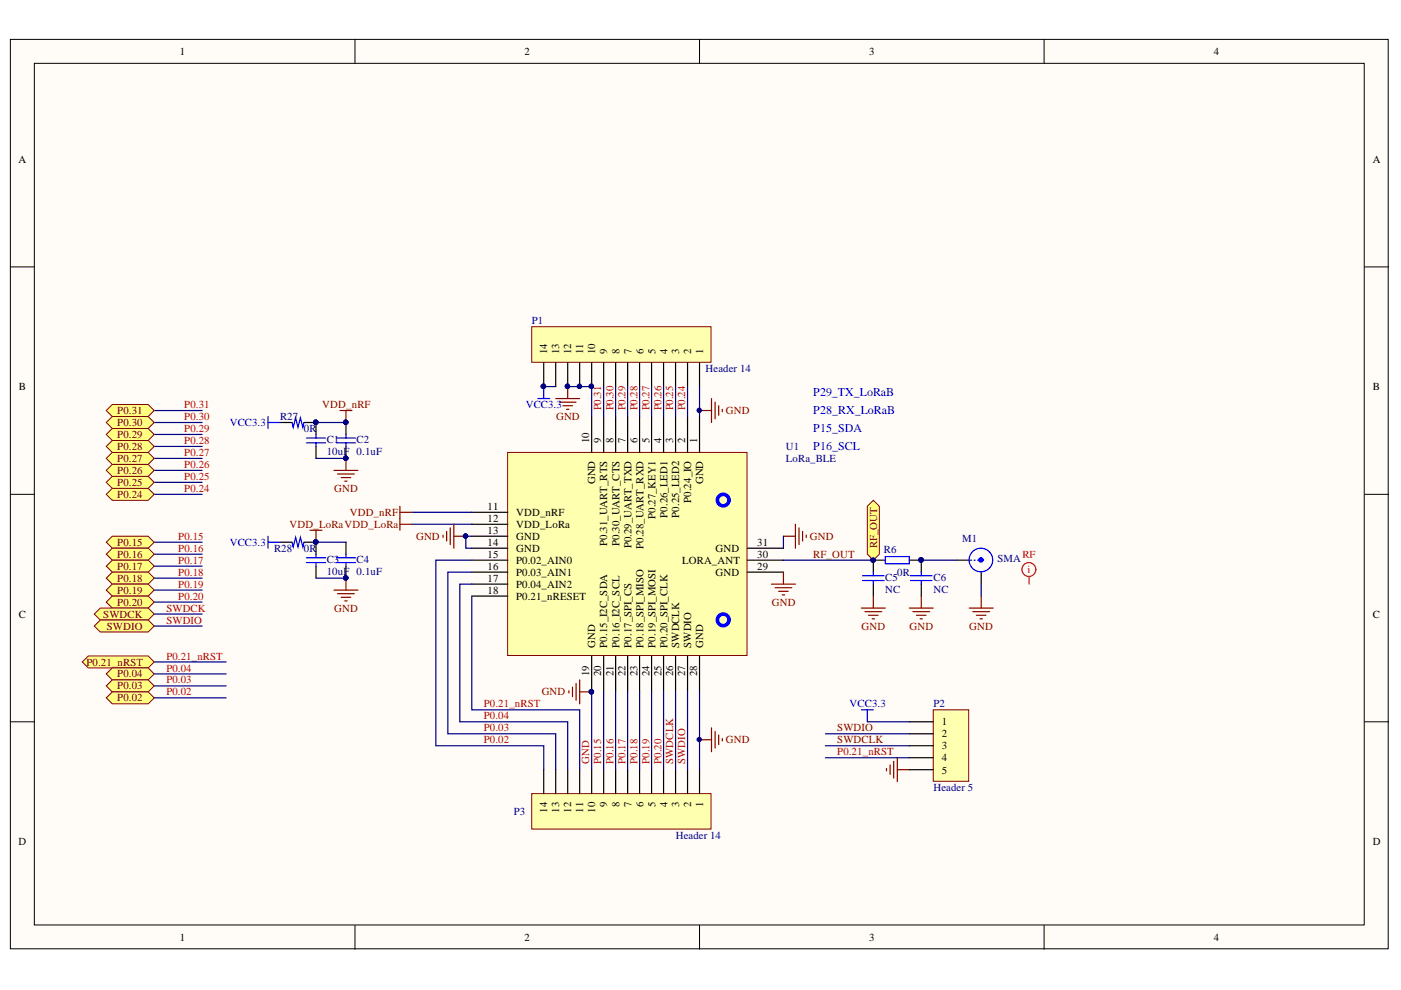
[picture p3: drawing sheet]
<svg xmlns="http://www.w3.org/2000/svg" width="297mm" height="210mm" viewBox="0 0 297 210" stroke-linecap="round" stroke-linejoin="round" font-family="sans-serif">
<defs><g id="words">
<g font-size="2.5" fill="#00f">
<text x="172.4" y="84">P29_TX_LoRaB</text>
<text x="172.4" y="87.8">P28_RX_LoRaB</text>
<text x="172.4" y="95.4">P16_SCL</text>
<text x="172.4" y="91.6">P15_SDA</text>
</g>
<g font-size="2.3">
<text x="38.1" y="11.7">1</text>
<text x="111.2" y="11.7">2</text>
<text x="184.3" y="11.7">3</text>
<text x="257.4" y="11.7">4</text>
<text x="3.9" y="34.5">A</text>
<text x="291.1" y="34.5">A</text>
<text x="116" y="75.1" transform="rotate(-90 116 75.1)">14</text>
<text x="118.6" y="75.1" transform="rotate(-90 118.6 75.1)">13</text>
<text x="121.1" y="75.1" transform="rotate(-90 121.1 75.1)">12</text>
<text x="123.6" y="75.1" transform="rotate(-90 123.6 75.1)">11</text>
<text x="126.2" y="75.1" transform="rotate(-90 126.2 75.1)">10</text>
<text x="128.7" y="75.1" transform="rotate(-90 128.7 75.1)">9</text>
<text x="131.3" y="75.1" transform="rotate(-90 131.3 75.1)">8</text>
<text x="133.9" y="75.1" transform="rotate(-90 133.9 75.1)">7</text>
<text x="136.4" y="75.1" transform="rotate(-90 136.4 75.1)">6</text>
<text x="139" y="75.1" transform="rotate(-90 139 75.1)">5</text>
<text x="141.5" y="75.1" transform="rotate(-90 141.5 75.1)">4</text>
<text x="144" y="75.1" transform="rotate(-90 144 75.1)">3</text>
<text x="146.6" y="75.1" transform="rotate(-90 146.6 75.1)">2</text>
<text x="149.1" y="75.1" transform="rotate(-90 149.1 75.1)">1</text>
<text x="4" y="82.7">B</text>
<text x="291.1" y="82.7">B</text>
<text x="124.9" y="93.9" transform="rotate(-90 124.9 93.9)">10</text>
<text x="127.4" y="93.9" transform="rotate(-90 127.4 93.9)">9</text>
<text x="130.1" y="93.9" transform="rotate(-90 130.1 93.9)">8</text>
<text x="132.6" y="93.9" transform="rotate(-90 132.6 93.9)">7</text>
<text x="135.1" y="93.9" transform="rotate(-90 135.1 93.9)">6</text>
<text x="137.7" y="93.9" transform="rotate(-90 137.7 93.9)">5</text>
<text x="140.2" y="93.9" transform="rotate(-90 140.2 93.9)">4</text>
<text x="142.8" y="93.9" transform="rotate(-90 142.8 93.9)">3</text>
<text x="145.3" y="93.9" transform="rotate(-90 145.3 93.9)">2</text>
<text x="147.8" y="93.9" transform="rotate(-90 147.8 93.9)">1</text>
<text x="126.2" y="102.7" transform="rotate(-90 126.2 102.7)">GND</text>
<text x="146.6" y="106.6" transform="rotate(-90 146.6 106.6)">P0.24_IO</text>
<text x="149.1" y="102.7" transform="rotate(-90 149.1 102.7)">GND</text>
<text x="103.3" y="108.2">11</text>
<text x="103.3" y="110.7">12</text>
<text x="103.3" y="113.2">13</text>
<text x="109.4" y="109.4">VDD_nRF</text>
<text x="109.4" y="112">VDD_LoRa</text>
<text x="139" y="110" transform="rotate(-90 139 110)">P0.27_KEY1</text>
<text x="141.5" y="109.8" transform="rotate(-90 141.5 109.8)">P0.26_LED1</text>
<text x="144" y="109.8" transform="rotate(-90 144 109.8)">P0.25_LED2</text>
<text x="103.3" y="115.8">14</text>
<text x="103.3" y="118.3">15</text>
<text x="109.4" y="114.5">GND</text>
<text x="109.4" y="117">GND</text>
<text x="109.4" y="119.6">P0.02_AIN0</text>
<text x="128.7" y="115.8" transform="rotate(-90 128.7 115.8)">P0.31_UART_RTS</text>
<text x="131.3" y="115.8" transform="rotate(-90 131.3 115.8)">P0.30_UART_CTS</text>
<text x="133.9" y="116.3" transform="rotate(-90 133.9 116.3)">P0.29_UART_TXD</text>
<text x="136.4" y="116.4" transform="rotate(-90 136.4 116.4)">P0.28_UART_RXD</text>
<text x="144.6" y="119.6">LORA_ANT</text>
<text x="151.7" y="117">GND</text>
<text x="160.5" y="118.3">30</text>
<text x="160.5" y="115.8">31</text>
<text x="103.3" y="120.8">16</text>
<text x="103.3" y="123.4">17</text>
<text x="103.3" y="125.9">18</text>
<text x="109.4" y="122.1">P0.03_AIN1</text>
<text x="109.4" y="124.6">P0.04_AIN2</text>
<text x="151.7" y="122.1">GND</text>
<text x="160.5" y="120.8">29</text>
<text x="4" y="131">C</text>
<text x="109.4" y="127.2">P0.21_nRESET</text>
<text x="291.1" y="131">C</text>
<text x="126.2" y="137.3" transform="rotate(-90 126.2 137.3)">GND</text>
<text x="128.7" y="137.3" transform="rotate(-90 128.7 137.3)">P0.15_I2C_SDA</text>
<text x="131.3" y="137.3" transform="rotate(-90 131.3 137.3)">P0.16_I2C_SCL</text>
<text x="133.9" y="137.3" transform="rotate(-90 133.9 137.3)">P0.17_SPI_CS</text>
<text x="136.4" y="137.3" transform="rotate(-90 136.4 137.3)">P0.18_SPI_MISO</text>
<text x="139" y="137.3" transform="rotate(-90 139 137.3)">P0.19_SPI_MOSI</text>
<text x="141.5" y="137.3" transform="rotate(-90 141.5 137.3)">P0.20_SPI_CLK</text>
<text x="144" y="137.3" transform="rotate(-90 144 137.3)">SWDCLK</text>
<text x="146.6" y="137.3" transform="rotate(-90 146.6 137.3)">SWDIO</text>
<text x="149.1" y="137.3" transform="rotate(-90 149.1 137.3)">GND</text>
<text x="124.9" y="143.4" transform="rotate(-90 124.9 143.4)">19</text>
<text x="127.4" y="143.4" transform="rotate(-90 127.4 143.4)">20</text>
<text x="130.1" y="143.4" transform="rotate(-90 130.1 143.4)">21</text>
<text x="132.6" y="143.4" transform="rotate(-90 132.6 143.4)">22</text>
<text x="135.1" y="143.4" transform="rotate(-90 135.1 143.4)">23</text>
<text x="137.7" y="143.4" transform="rotate(-90 137.7 143.4)">24</text>
<text x="140.2" y="143.4" transform="rotate(-90 140.2 143.4)">25</text>
<text x="142.8" y="143.4" transform="rotate(-90 142.8 143.4)">26</text>
<text x="145.3" y="143.4" transform="rotate(-90 145.3 143.4)">27</text>
<text x="147.8" y="143.4" transform="rotate(-90 147.8 143.4)">28</text>
<text x="199.7" y="153.8">1</text>
<text x="199.7" y="156.3">2</text>
<text x="199.7" y="158.9">3</text>
<text x="199.7" y="161.4">4</text>
<text x="199.7" y="164">5</text>
<text x="116" y="172.4" transform="rotate(-90 116 172.4)">14</text>
<text x="118.6" y="172.4" transform="rotate(-90 118.6 172.4)">13</text>
<text x="121.1" y="172.4" transform="rotate(-90 121.1 172.4)">12</text>
<text x="123.6" y="172.4" transform="rotate(-90 123.6 172.4)">11</text>
<text x="126.2" y="172.4" transform="rotate(-90 126.2 172.4)">10</text>
<text x="128.7" y="171.2" transform="rotate(-90 128.7 171.2)">9</text>
<text x="131.3" y="171.2" transform="rotate(-90 131.3 171.2)">8</text>
<text x="133.9" y="171.2" transform="rotate(-90 133.9 171.2)">7</text>
<text x="136.4" y="171.2" transform="rotate(-90 136.4 171.2)">6</text>
<text x="139" y="171.2" transform="rotate(-90 139 171.2)">5</text>
<text x="141.5" y="171.2" transform="rotate(-90 141.5 171.2)">4</text>
<text x="144" y="171.2" transform="rotate(-90 144 171.2)">3</text>
<text x="146.6" y="171.2" transform="rotate(-90 146.6 171.2)">2</text>
<text x="149.1" y="171.2" transform="rotate(-90 149.1 171.2)">1</text>
<text x="3.9" y="179.2">D</text>
<text x="291.1" y="179.2">D</text>
<text x="38.1" y="199.5">1</text>
<text x="111.2" y="199.5">2</text>
<text x="184.3" y="199.5">3</text>
<text x="257.4" y="199.5">4</text>
</g>
<g font-size="2.3" fill="#000080">
<text x="112.7" y="68.8">P1</text>
<text x="149.6" y="78.9">Header 14</text>
<text x="59.4" y="89.1">R27</text>
<text x="64.4" y="91.6">0R</text>
<text x="69.3" y="93.9">C1</text>
<text x="75.6" y="93.9">C2</text>
<text x="166.6" y="95.4">U1</text>
<text x="69.3" y="96.4">10uF 0.1uF</text>
<text x="166.6" y="97.9">LoRa_BLE</text>
<text x="58.1" y="117">R28</text>
<text x="64.4" y="117">0R</text>
<text x="69.3" y="119.3">C3</text>
<text x="75.6" y="119.3">C4</text>
<text x="187.4" y="117.3">R6</text>
<text x="204" y="114.9">M1</text>
<text x="211.5" y="119.1">SMA</text>
<text x="69.3" y="121.8">10uF 0.1uF</text>
<text x="187.7" y="123.1">C5</text>
<text x="187.7" y="125.6">NC</text>
<text x="190.2" y="122.1">0R</text>
<text x="197.9" y="123.1">C6</text>
<text x="197.9" y="125.6">NC</text>
<text x="197.9" y="150">P2</text>
<text x="197.9" y="167.8">Header 5</text>
<text x="108.9" y="172.9">P3</text>
<text x="143.3" y="177.9">Header 14</text>
</g>
<g font-size="2.3" fill="#800000">
<text x="24.9" y="87.8">P0.31</text>
<text x="68.3" y="86.5">VDD_nRF</text>
<text x="117.9" y="89.1">GND</text>
<text x="153.9" y="87.8">GND</text>
<text x="24.9" y="95.4">P0.28</text>
<text x="24.9" y="92.9">P0.29</text>
<text x="24.9" y="90.3">P0.30</text>
<text x="24.9" y="100.5">P0.26</text>
<text x="24.9" y="97.9">P0.27</text>
<text x="24.9" y="105.6">P0.24</text>
<text x="24.9" y="103">P0.25</text>
<text x="70.9" y="104.4">GND</text>
<text x="61.4" y="112">VDD_LoRaVDD_LoRa</text>
<text x="74.2" y="109.4">VDD_nRF</text>
<text x="24.9" y="115.8">P0.15</text>
<text x="24.9" y="118.3">P0.16</text>
<text x="88.2" y="114.5">GND</text>
<text x="171.7" y="114.5">GND</text>
<text x="172.4" y="118.3">RF_OUT</text>
<text x="186" y="116.3" transform="rotate(-90 186 116.3)">RF_OUT</text>
<text x="24.9" y="120.8">P0.17</text>
<text x="24.9" y="123.4">P0.18</text>
<text x="24.9" y="125.9">P0.19</text>
<text x="21.9" y="131">SWDCK</text>
<text x="24.9" y="128.4">P0.20</text>
<text x="70.9" y="129.7">GND</text>
<text x="163.6" y="128.4">GND</text>
<text x="22.7" y="133.5">SWDIO</text>
<text x="182.7" y="133.5">GND</text>
<text x="192.8" y="133.5">GND</text>
<text x="205.5" y="133.5">GND</text>
<text x="18.4" y="141.1">P0.21_nRST</text>
<text x="24.9" y="143.6">P0.04</text>
<text x="24.9" y="146.2">P0.03</text>
<text x="24.9" y="148.7">P0.02</text>
<text x="114.8" y="147.4">GND</text>
<text x="177.5" y="155.1">SWDIO</text>
<text x="153.9" y="157.6">GND</text>
<text x="177.5" y="157.6">SWDCLK</text>
</g>
<g font-size="2.3" fill="#bf0000">
<text x="39.1" y="89.1">P0.30</text>
<text x="39.1" y="86.5">P0.31</text>
<text x="127.4" y="87" transform="rotate(-90 127.4 87)">P0.31</text>
<text x="130.1" y="87" transform="rotate(-90 130.1 87)">P0.30</text>
<text x="132.6" y="87" transform="rotate(-90 132.6 87)">P0.29</text>
<text x="135.1" y="87" transform="rotate(-90 135.1 87)">P0.28</text>
<text x="137.7" y="87" transform="rotate(-90 137.7 87)">P0.27</text>
<text x="140.2" y="87" transform="rotate(-90 140.2 87)">P0.26</text>
<text x="142.8" y="87" transform="rotate(-90 142.8 87)">P0.25</text>
<text x="145.3" y="87" transform="rotate(-90 145.3 87)">P0.24</text>
<text x="39.1" y="94.1">P0.28</text>
<text x="39.1" y="91.6">P0.29</text>
<text x="39.1" y="101.7">P0.25</text>
<text x="39.1" y="99.2">P0.26</text>
<text x="39.1" y="96.7">P0.27</text>
<text x="39.1" y="104.4">P0.24</text>
<text x="37.8" y="114.5">P0.15</text>
<text x="37.8" y="117">P0.16</text>
<text x="37.8" y="119.6">P0.17</text>
<text x="37.8" y="124.6">P0.19</text>
<text x="37.8" y="122.1">P0.18</text>
<text x="35.3" y="129.7">SWDCK</text>
<text x="37.8" y="127.2">P0.20</text>
<text x="35.3" y="132.2">SWDIO</text>
<text x="35.3" y="139.8">P0.21_nRST</text>
<text x="35.3" y="142.4">P0.04</text>
<text x="35.3" y="144.9">P0.03</text>
<text x="35.3" y="147.4">P0.02</text>
<text x="102.6" y="150">P0.21_nRST</text>
<text x="102.6" y="152.5">P0.04</text>
<text x="102.6" y="155.1">P0.03</text>
<text x="102.6" y="157.6">P0.02</text>
<text x="124.9" y="161.9" transform="rotate(-90 124.9 161.9)">GND</text>
<text x="127.4" y="161.9" transform="rotate(-90 127.4 161.9)">P0.15</text>
<text x="130.1" y="161.9" transform="rotate(-90 130.1 161.9)">P0.16</text>
<text x="132.6" y="161.9" transform="rotate(-90 132.6 161.9)">P0.17</text>
<text x="135.1" y="161.9" transform="rotate(-90 135.1 161.9)">P0.18</text>
<text x="137.7" y="161.9" transform="rotate(-90 137.7 161.9)">P0.19</text>
<text x="140.2" y="161.9" transform="rotate(-90 140.2 161.9)">P0.20</text>
<text x="142.8" y="161.9" transform="rotate(-90 142.8 161.9)">SWDCLK</text>
<text x="145.3" y="161.9" transform="rotate(-90 145.3 161.9)">SWDIO</text>
<text x="177.5" y="160.1">P0.21_nRST</text>
</g>
<g font-size="2.3" fill="#00f">
<text x="111.5" y="86.5">VCC3.3</text>
<text x="48.7" y="90.3">VCC3.3</text>
<text x="48.7" y="115.8">VCC3.3</text>
<text x="180.1" y="150">VCC3.3</text>
</g>
<g font-size="2.3" fill="#f00">
<text x="216.8" y="118.3">RF</text>
<text x="217.9" y="121.6">i</text>
</g>
</g></defs>
<g fill="#fffcf8" stroke="#000" stroke-width=".21">
<path d="M2.2 8.4h292.1v192.8h-292.1z"/>
<path d="M7.3 13.4h281.9v182.7h-281.9z"/>
</g>
<path d="M75.3 8.4v5M148.3 8.4v5M221.4 8.4v5M2.2 56.6h5.1M289.3 56.6h5.1M2.2 104.8h5.1M289.3 104.8h5.1M2.2 153h5.1M289.3 153h5.1M75.3 196.2v5.1M148.3 196.2v5.1M221.4 196.2v5.1" fill="none" stroke="#000" stroke-width=".21"/>
<path d="M67 115v2.5M73.4 115v2.5M187.7 118.8h-2.5v2.5M192.8 118.8h2.5v2.5M67 120v2.6M73.4 120v2.6M185.2 123.8v2.6M195.3 123.8v2.6" fill="none" stroke="#000" stroke-width=".25"/>
<g fill="#000080" stroke="#000080" stroke-width=".21">
<circle cx="66.9" cy="114.9" r=".46"/>
<circle cx="73.3" cy="122.5" r=".46"/>
<circle cx="185.1" cy="118.7" r=".46"/>
<circle cx="195.3" cy="118.7" r=".46"/>
</g>
<g fill="none" stroke="#00f" stroke-width=".25">
<path d="M65 118.3h4M65 119.3h4M67 117.5v.8M67 119.3v.7M71.3 118.3h4.1M71.3 119.3h4.1M73.4 117.5v.8M73.4 119.3v.7M187.7 118h5.1v1.5h-5.1zM182.9 123.1h4.5M182.9 122.1h4.5M185.2 121.3v.8"/>
<path d="M185.2 123.1v.7M193 123.1h4.6M193 122.1h4.6M195.3 121.3v.8M195.3 123.1v.7"/>
</g>
<path d="M70.8 125.1h5.1M71.6 125.9h3.5M72.3 126.6h2.1M73.1 127.4h.5M73.4 122.6v2.5" fill="none" stroke="#800000" stroke-width=".25"/>
<g fill="none" stroke="#f00" stroke-width=".25">
<path d="M218.2 122.3v1.5"/>
<circle cx="218.1" cy="120.8" r="1.47"/>
</g>
<path d="M107.6 95.9h50.8v43.1h-50.8z" fill="#ffffb0" stroke="#800000" stroke-width=".21"/>
<g fill="none" stroke="#000" stroke-width=".25">
<path d="M67 89.6v2.5M67 94.7v2.5M73.4 89.6v2.5M73.4 94.7v2.5M125.4 88.3v7.6M128 88.3v7.6M130.5 88.3v7.6M133.1 88.3v7.6M135.6 88.3v7.6M138.1 88.3v7.6M140.7 88.3v7.6M143.2 88.3v7.6"/>
<path d="M145.8 88.3v7.6M148.3 88.3v7.6M100 108.6h7.7M100 111.2h7.7M100 113.7h7.7M100 116.2h7.7M100 118.8h7.7M158.5 116.2h7.6M158.5 118.8h7.6M100 121.3h7.7M100 123.8h7.7M100 126.4h7.7"/>
<path d="M125.4 139.1v7.6M128 139.1v7.6M130.5 139.1v7.6M133.1 139.1v7.6M135.6 139.1v7.6M138.1 139.1v7.6M140.7 139.1v7.6M143.2 139.1v7.6M145.8 139.1v7.6M148.3 139.1v7.6M158.5 121.3h7.6"/>
</g>
<g fill="#000080" stroke="#000080" stroke-width=".21">
<circle cx="125.4" cy="146.7" r=".47"/>
<circle cx="66.9" cy="89.5" r=".46"/>
<circle cx="73.3" cy="97.1" r=".46"/>
<circle cx="73.3" cy="89.5" r=".46"/>
<circle cx="66.9" cy="114.9" r=".46"/>
<circle cx="73.3" cy="122.5" r=".46"/>
<circle cx="185.1" cy="118.7" r=".46"/>
</g>
<g fill="none" stroke="#00f" stroke-width=".76">
<circle cx="153.3" cy="106" r="1.23"/>
<circle cx="153.3" cy="131.4" r="1.23"/>
</g>
<g fill="none" stroke="#800000" stroke-width=".25">
<path d="M70.8 99.7h5.1M72.1 87h2.5M73.4 87v2.6M73.4 97.2v2.5M65.7 112.4h2.6M67 112.4v2.6M71.6 100.5h3.5M72.3 101.3h2.1M73.1 102h.5M166.1 113.7h2.5M168.6 111.2v5M169.4 111.9v3.6"/>
<path d="M170.2 112.7v2M170.9 113.4v.5M163.6 123.8h5M164.3 124.6h3.6M165.1 125.4h2M165.8 126.1h.6M166.1 121.3v2.5M182.6 128.9h5.1M183.4 129.7h3.5M184.1 130.4h2.1M184.9 131.2h.5M185.2 126.4v2.5"/>
<path d="M192.8 128.9h5.1M193.5 129.7h3.6M194.3 130.4h2M195.1 131.2h.5M195.3 126.4v2.5"/>
</g>
<path d="M67 89.6h6.4M67 97.2h6.4M67 115h6.4M166.1 113.7v2.5M166.1 118.8h19.1M67 122.6h6.4" fill="none" stroke="#000080" stroke-width=".25"/>
<path d="M65 92.9h4M65 93.9h4M67 92.1v.8M67 93.9v.8M71.3 92.9h4.1M71.3 93.9h4.1M73.4 92.1v.8M73.4 93.9v.8" fill="none" stroke="#00f" stroke-width=".25"/>
<path d="M112.7 168.3h38.1v7.5h-38.1z" fill="#ffffb0" stroke="#800000" stroke-width=".21"/>
<g fill="none" stroke="#000" stroke-width=".25">
<path d="M115.3 163.2v5.1M117.8 163.2v5.1M120.4 163.2v5.1M122.9 163.2v5.1M125.4 163.2v5.1M128 163.2v5.1M130.5 163.2v5.1M133.1 163.2v5.1M135.6 163.2v5.1M138.1 163.2v5.1M140.7 163.2v5.1M143.2 163.2v5.1"/>
<path d="M145.8 163.2v5.1M148.3 163.2v5.1"/>
</g>
<path d="M112.7 69.3h38.1v7.5h-38.1z" fill="#ffffb0" stroke="#800000" stroke-width=".21"/>
<g fill="none" stroke="#000" stroke-width=".25">
<path d="M115.3 76.9v5.1M117.8 76.9v5.1M120.4 76.9v5.1M122.9 76.9v5.1M125.4 76.9v5.1M128 76.9v5.1M130.5 76.9v5.1M133.1 76.9v5.1M135.6 76.9v5.1M138.1 76.9v5.1M140.7 76.9v5.1M143.2 76.9v5.1"/>
<path d="M145.8 76.9v5.1M148.3 76.9v5.1M202.9 118.8h2.6M208 121.3v2.5"/>
</g>
<g fill="#000080" stroke="#000080" stroke-width=".21">
<circle cx="125.4" cy="81.9" r=".46"/>
<circle cx="122.9" cy="81.9" r=".46"/>
<circle cx="120.3" cy="81.9" r=".46"/>
<circle cx="115.2" cy="81.9" r=".46"/>
<circle cx="195.3" cy="118.7" r=".46"/>
</g>
<circle cx="208" cy="118.7" r=".46" fill="#00f" stroke="#00f" stroke-width=".25"/>
<g fill="none" stroke="#00f" stroke-width=".25">
<path d="M205.7 118.8h.3M206.5 118.8h.3M207.3 118.8h.2"/>
<circle cx="208" cy="118.7" r="2.5"/>
</g>
<path d="M205.5 128.9h5.1M206.3 129.7h3.5M207 130.4h2M207.8 131.2h.5M208 126.4v2.5" fill="none" stroke="#800000" stroke-width=".25"/>
<g fill="none" stroke="#000080" stroke-width=".25">
<path d="M32.7 87h10.2M32.7 89.6h10.2M32.7 92.1h10.2M32.7 94.7h10.2M32.7 97.2h10.2M32.7 99.7h10.2M32.7 102.3h10.2M32.7 104.8h10.2M32.7 115h10.2M32.7 117.5h10.2M195.3 118.8h7.6M32.7 120h10.2"/>
<path d="M32.7 122.6h10.2M32.7 125.1h10.2M32.7 127.7h10.2M32.7 130.2h10.2M32.7 132.7h10.2M208 123.8v2.6M32.7 140.3h15.2M32.7 142.9h15.2M32.7 145.4h15.2M32.7 148h15.2"/>
</g>
<g fill="#ffff80" stroke="#800000" stroke-width=".21">
<path d="M22.5 104.8l1.3-1.3h7.6l1.3 1.3-1.3 1.3h-7.6z" fill-rule="evenodd"/>
<path d="M22.5 102.3l1.3-1.3h7.6l1.3 1.3-1.3 1.2h-7.6z" fill-rule="evenodd"/>
<path d="M22.5 99.7l1.3-1.2h7.6l1.3 1.2-1.3 1.3h-7.6z" fill-rule="evenodd"/>
<path d="M22.5 97.2l1.3-1.3h7.6l1.3 1.3-1.3 1.3h-7.6z" fill-rule="evenodd"/>
<path d="M22.5 94.7l1.3-1.3h7.6l1.3 1.3-1.3 1.2h-7.6z" fill-rule="evenodd"/>
<path d="M22.5 92.1l1.3-1.3h7.6l1.3 1.3-1.3 1.3h-7.6z" fill-rule="evenodd"/>
<path d="M22.5 89.6l1.3-1.3h7.6l1.3 1.3-1.3 1.2h-7.6z" fill-rule="evenodd"/>
<path d="M22.5 87l1.3-1.2h7.6l1.3 1.2-1.3 1.3h-7.6z" fill-rule="evenodd"/>
<path d="M22.5 115l1.3-1.3h7.6l1.3 1.3-1.3 1.2h-7.6z" fill-rule="evenodd"/>
<path d="M22.5 117.5l1.3-1.3h7.6l1.3 1.3-1.3 1.3h-7.6z" fill-rule="evenodd"/>
<path d="M22.5 120l1.3-1.2h7.6l1.3 1.2-1.3 1.3h-7.6z" fill-rule="evenodd"/>
<path d="M22.5 122.6l1.3-1.3h7.6l1.3 1.3-1.3 1.2h-7.6z" fill-rule="evenodd"/>
<path d="M22.5 125.1l1.3-1.3h7.6l1.3 1.3-1.3 1.3h-7.6z" fill-rule="evenodd"/>
<path d="M22.5 127.7l1.3-1.3h7.6l1.3 1.3-1.3 1.2h-7.6z" fill-rule="evenodd"/>
<path d="M20 130.2l1.3-1.3h10.1l1.3 1.3-1.3 1.3h-10.1z" fill-rule="evenodd"/>
<path d="M20 132.7l1.3-1.2h10.1l1.3 1.2-1.3 1.3h-10.1z" fill-rule="evenodd"/>
<path d="M17.4 140.3l1.3-1.2h12.7l1.3 1.2-1.3 1.3h-12.7z" fill-rule="evenodd"/>
<path d="M22.5 142.9l1.3-1.3h7.6l1.3 1.3-1.3 1.3h-7.6z" fill-rule="evenodd"/>
<path d="M22.5 145.4l1.3-1.2h7.6l1.3 1.2-1.3 1.3h-7.6z" fill-rule="evenodd"/>
<path d="M22.5 148l1.3-1.3h7.6l1.3 1.3-1.3 1.2h-7.6z" fill-rule="evenodd"/>
</g>
<g fill="none" stroke="#000080" stroke-width=".25">
<path d="M128 82v6.3M130.5 82v6.3M133.1 82v6.3M135.6 82v6.3M138.1 82v6.3M140.7 82v6.3M143.2 82v6.3M145.8 82v6.3M148.3 82v6.3M100 118.8h-7.6v39.3h22.9v5.1M100 126.4v24.1h22.9v12.7M100 123.8h-2.5v29.2h22.9v10.2"/>
<path d="M100 121.3h-5v34.3h22.8v7.6M125.4 146.7v16.5M128 146.7v16.5M130.5 146.7v16.5M133.1 146.7v16.5M135.6 146.7v16.5M138.1 146.7v16.5M140.7 146.7v16.5M143.2 146.7v16.5M145.8 146.7v16.5M148.3 146.7v16.5"/>
</g>
<circle cx="125.4" cy="146.7" r=".47" fill="#000080" stroke="#000080" stroke-width=".21"/>
<path d="M183.9 107.3l1.3-1.2 1.2 1.2v10.2l-1.2 1.3-1.3-1.3z" fill-rule="evenodd" fill="#ffff80" stroke="#800000" stroke-width=".21"/>
<g fill="#000080" stroke="#000080" stroke-width=".21">
<circle cx="185.1" cy="118.7" r=".46"/>
<circle cx="66.9" cy="89.5" r=".46"/>
<circle cx="66.9" cy="114.9" r=".46"/>
<circle cx="98.7" cy="113.7" r=".47"/>
<circle cx="120.3" cy="81.9" r=".46"/>
<circle cx="115.2" cy="81.9" r=".46"/>
<circle cx="148.3" cy="156.8" r=".46"/>
<circle cx="125.4" cy="146.7" r=".47"/>
<circle cx="148.3" cy="87" r=".47"/>
<circle cx="125.4" cy="81.9" r=".46"/>
</g>
<path d="M56.8 88.3v2.5M56.8 89.6h2.6M61.9 89.6l.3 1 .5-2 .5 2 .5-2 .5 2 .3-1M114 84.5h2.5M115.3 82v2.5M56.8 113.7v2.5M56.8 115h2.6M61.9 115l.3 1 .5-2.1 .5 2.1 .5-2.1 .5 2.1 .3-1M182.6 150.5h2.6M183.9 150.5v2.5" fill="none" stroke="#00f" stroke-width=".25"/>
<path d="M59.4 89.6h2.5M64.5 89.6h2.5M59.4 115h2.5M64.5 115h2.5" fill="none" stroke="#000" stroke-width=".25"/>
<path d="M115.3 82h2.5M120.4 82h5v6.3M87.3 111.2h12.7M87.3 108.6h12.7M100 113.7h-1.2v2.5h1.2M175 158.1h17.8M175 155.6h17.8M183.9 153h8.9" fill="none" stroke="#000080" stroke-width=".25"/>
<g fill="none" stroke="#800000" stroke-width=".25">
<path d="M117.8 84.5h5.1M118.6 85.3h3.5M119.3 86h2.1M120.1 86.8h.5M120.4 82v2.5M148.3 87h2.6M150.9 84.5v5.1M151.6 85.3v3.5M152.4 86v2.1M153.1 86.8v.5M84.8 107.3v5.1M84.8 108.6h2.5"/>
<path d="M84.8 111.2h2.5M93.9 113.4v.5M94.7 112.7v2M95.5 111.9v3.6M96.2 111.2v5M96.2 113.7h2.6M120.6 146.4v.5M121.4 145.7v2M122.1 144.9v3.6M122.9 144.2v5M122.9 146.7h2.5M148.3 156.8h2.6"/>
<path d="M150.9 154.3v5.1M151.6 155.1v3.5M152.4 155.8v2.1M153.1 156.6v.5M188 162.9v.5M188.7 162.2v2M189.5 161.4v3.6M190.2 160.7v5M190.2 163.2h2.6"/>
</g>
<path d="M197.9 150.5h7.5v15.2h-7.5z" fill="#ffffb0" stroke="#800000" stroke-width=".21"/>
<path d="M192.8 153h5.1M192.8 155.6h5.1M192.8 158.1h5.1M192.8 160.7h5.1M192.8 163.2h5.1" fill="none" stroke="#000" stroke-width=".25"/>
<path d="M175 160.7h17.8" fill="none" stroke="#000080" stroke-width=".25"/>
<use href="#words"/>
</svg>
